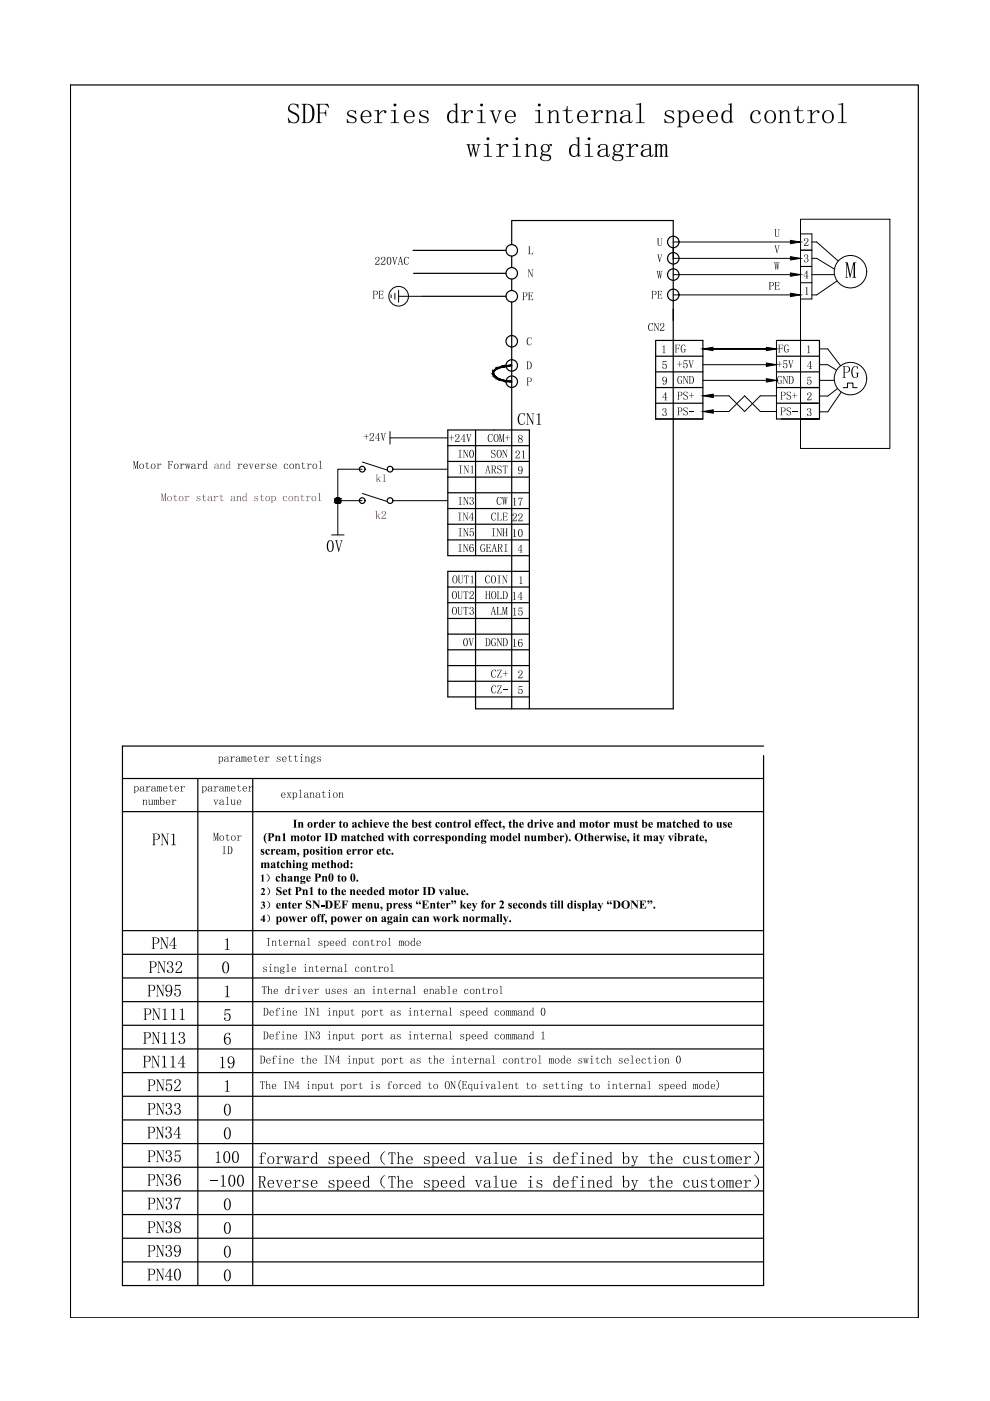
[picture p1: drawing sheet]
<svg xmlns="http://www.w3.org/2000/svg" width="210mm" height="297mm" viewBox="0 0 210 297" stroke-linecap="round" stroke-linejoin="round" font-family="sans-serif">
<defs><g id="words">
<g font-size="6.1">
<text x="60.8" y="26.2">SDF series drive internal speed control</text>
<text x="98.8" y="33.4">wiring diagram</text>
</g>
<text font-size="4.9" x="179.1" y="59">M</text>
<g font-size="3.7">
<text x="178.6" y="80.2">PG</text>
<text x="109.7" y="90.1">CN1</text>
<text x="69.1" y="117.1">0V</text>
<text x="32.2" y="179.3">PN1</text>
<text x="32.1" y="201.3">PN4</text>
<text x="47.3" y="201.4">1</text>
<text x="31.5" y="206.4">PN32</text>
<text x="46.9" y="206.4">0</text>
<text x="31.2" y="211.3">PN95</text>
<text x="47.3" y="211.5">1</text>
<text x="30.3" y="221.3">PN113</text>
<text x="30.4" y="216.3">PN111</text>
<text x="47.3" y="221.5">6</text>
<text x="47.3" y="216.5">5</text>
<text x="30.3" y="226.4">PN114</text>
<text x="46.3" y="226.5">19</text>
<text x="31.2" y="231.4">PN52</text>
<text x="47.3" y="231.5">1</text>
<text x="31.2" y="236.4">PN33</text>
<text x="47.3" y="236.6">0</text>
<text x="31.2" y="241.4">PN34</text>
<text x="47.3" y="241.6">0</text>
<text x="31.2" y="251.4">PN36</text>
<text x="31.2" y="246.4">PN35</text>
<text x="44.6" y="251.6">-100</text>
<text x="45.3" y="246.6">100</text>
<text x="54.7" y="246.8">forward speed（The speed value is defined by the customer）</text>
<text x="54.7" y="251.9">Reverse speed（The speed value is defined by the customer）</text>
<text x="31.2" y="256.5">PN37</text>
<text x="47.3" y="256.6">0</text>
<text x="31.2" y="261.5">PN38</text>
<text x="47.3" y="261.6">0</text>
<text x="31.2" y="266.5">PN39</text>
<text x="47.3" y="266.7">0</text>
<text x="31.2" y="271.5">PN40</text>
<text x="47.3" y="271.7">0</text>
</g>
<g font-size="2.5">
<text x="55.8" y="178.3">(Pn1 motor ID matched with corresponding model number). Otherwise, it may vibrate,</text>
<text x="62.1" y="175.5">In order to achieve the best control effect, the drive and motor must be matched to use</text>
<text x="55.2" y="181.2">scream, position error etc.</text>
<text x="55.2" y="184">matching method:</text>
<text x="58.3" y="186.9">change Pn0 to 0.</text>
<text x="58.4" y="189.8">Set Pn1 to the needed motor ID value.</text>
<text x="58.4" y="195.5">power off, power on again can work normally.</text>
<text x="58.5" y="192.6">enter SN-DEF menu, press “Enter” key for 2 seconds till display “DONE”.</text>
</g>
<g font-size="2.4">
<text x="111.9" y="53.9">L</text>
<text x="139.3" y="52.2">U</text>
<text x="164.1" y="50.2">U</text>
<text x="164.2" y="53.7">V</text>
<text x="170.3" y="52.2">2</text>
<text x="79.4" y="56.2">220VAC</text>
<text x="111.9" y="58.8">N</text>
<text x="139.2" y="59.1">W</text>
<text x="139.3" y="55.6">V</text>
<text x="164.1" y="57.2">W</text>
<text x="170.3" y="59.1">4</text>
<text x="170.3" y="55.6">3</text>
<text x="79" y="63.3">PE</text>
<text x="110.7" y="63.7">PE</text>
<text x="138.1" y="63.4">PE</text>
<text x="163" y="61.5">PE</text>
<text x="170.4" y="62.5">1</text>
<text x="137.3" y="70.2">CN2</text>
<text x="111.6" y="73.2">C</text>
<text x="140.2" y="74.9">1</text>
<text x="143" y="74.8">FG</text>
<text x="164.9" y="74.8">FG</text>
<text x="170.9" y="74.9">1</text>
<text x="111.6" y="78.3">D</text>
<text x="111.6" y="81.8">P</text>
<text x="140.3" y="78.2">5</text>
<text x="140.3" y="81.6">9</text>
<text x="143.5" y="78.1">+5V</text>
<text x="143.5" y="81.4">GND</text>
<text x="164.6" y="78.1">+5V</text>
<text x="164.7" y="81.4">GND</text>
<text x="171" y="81.6">5</text>
<text x="171" y="78.2">4</text>
<text x="140.3" y="88.2">3</text>
<text x="140.3" y="84.9">4</text>
<text x="143.5" y="84.8">PS+</text>
<text x="143.5" y="88.1">PS-</text>
<text x="165.4" y="84.8">PS+</text>
<text x="165.4" y="88.1">PS-</text>
<text x="171" y="88.2">3</text>
<text x="171" y="84.9">2</text>
<text x="77" y="93.5">+24V</text>
<text x="95.1" y="93.7">+24V</text>
<text x="103.3" y="93.7">COM+</text>
<text x="109.7" y="93.9">8</text>
<text x="28.2" y="99.4">Motor Forward and reverse control</text>
<text x="96.9" y="97.1">IN0</text>
<text x="97" y="100.4">IN1</text>
<text x="102.8" y="100.4">ARST</text>
<text x="104" y="97.1">SON</text>
<text x="109.1" y="97.2">21</text>
<text x="109.7" y="100.6">9</text>
<text x="97" y="107.1">IN3</text>
<text x="105.2" y="107.1">CW</text>
<text x="108.5" y="107.2">17</text>
<text x="96.9" y="110.4">IN4</text>
<text x="97" y="113.7">IN5</text>
<text x="104" y="113.7">INH</text>
<text x="104" y="110.4">CLE</text>
<text x="108.5" y="113.9">10</text>
<text x="108.5" y="110.6">22</text>
<text x="96.9" y="117.1">IN6</text>
<text x="101.8" y="117.1">GEARI</text>
<text x="109.7" y="117.2">4</text>
<text x="95.8" y="123.7">OUT1</text>
<text x="102.8" y="123.7">COIN</text>
<text x="109.8" y="123.9">1</text>
<text x="95.7" y="127">OUT2</text>
<text x="95.7" y="130.4">OUT3</text>
<text x="102.8" y="127">HOLD 14</text>
<text x="104" y="130.4">ALM</text>
<text x="108.5" y="130.5">15</text>
<text x="98.1" y="137">0V</text>
<text x="102.8" y="137">DGND</text>
<text x="108.5" y="137.2">16</text>
<text x="104" y="143.7">CZ+</text>
<text x="109.7" y="143.8">2</text>
<text x="104" y="147">CZ-</text>
<text x="109.7" y="147.2">5</text>
<text x="46.2" y="161.5">parameter settings</text>
<text x="28.3" y="167.8">parameter</text>
<text x="42.7" y="167.8">parameter</text>
<text x="30.1" y="170.7">number</text>
<text x="45.2" y="170.7">value</text>
<text x="59.5" y="169.2">explanation</text>
<text x="45.2" y="178.3">Motor</text>
<text x="46.9" y="181.1">ID</text>
<text x="56.3" y="200.6">Internal speed control mode</text>
<text x="55.6" y="206.1">single internal control</text>
<text x="55.4" y="210.8">The driver uses an internal enable control</text>
<text x="55.8" y="215.4">Define IN1 input port as internal speed command 0</text>
<text x="55.8" y="220.4">Define IN3 input port as internal speed command 1</text>
<text x="55.1" y="225.5">Define the IN4 input port as the internal control mode switch selection 0</text>
<text x="55" y="230.9">The IN4 input port is forced to ON(Equivalent to setting to internal speed mode)</text>
</g>
<g font-size="2.4" fill="#f00">
<text x="34.1" y="106.3">Motor start and stop control</text>
<text x="79.6" y="102.2">k1</text>
<text x="79.5" y="110">k2</text>
</g>
<g font-size="2.2">
<text x="55.1" y="186.9">1）</text>
<text x="55.2" y="189.8">2）</text>
<text x="55.2" y="195.5">4）</text>
<text x="55.2" y="192.6">3）</text>
</g>
</g></defs>
<!-- layer: 0 -->
<g fill="none" stroke="#000" stroke-width=".25">
<path d="M14.9 18h179.8v261.4h-179.8zM87.6 53.1h19.7M87.7 58h19.6M108.5 51.9v-5.1h34.2v103.5h-41.9v-29.2M108.5 54.3v2.4M108.5 59.2v2.4M89.5 62.8h17.8M108.5 64v86.3M139 72.2h10v16.6h-10zM139 75.5h10M139 78.8h10M164.6 75.5h9.2"/>
<path d="M164.6 72.2h9.2v16.6h-9.2M164.6 78.8h9.2M94.9 94.5h17.3M94.9 97.8h17.3M100.8 91.2v26.6M139 82.2h10M139 85.5h10M139 88.8h10M164.6 82.2h9.2M164.6 85.5h9.2M94.9 101.2v3.3h17.3M94.9 101.2v-10h17.3v59.1"/>
<path d="M94.9 104.5v13.3h17.3M94.9 101.2h17.3M94.9 107.8h17.3M94.9 111.1h17.3M94.9 114.5h17.3M94.9 131.1v3.4h17.3M94.9 134.5v13.3h17.3M94.9 124.5h17.3M94.9 127.8h17.3M94.9 131.1h17.3M94.9 137.8h17.3M112.2 121.1h-17.3v10"/>
<path d="M94.9 141.1h17.3M94.9 144.4h17.3M161.9 158.2h-135.9v114.4h135.9v-112.4M26 165.1h135.9M26 172.1h135.9M41.9 165.1v107.5M53.6 165.1v107.5M26 197.3h135.9M26 202.3h135.9M26 212.4h135.9M26 217.4h135.9M26 207.3h135.9"/>
<path d="M26 222.4h135.9M26 227.4h135.9M26 237.4h135.9M26 232.4h135.9M26 242.5h135.9M26 247.5h135.9M26 252.5h135.9M26 257.5h135.9M26 262.5h135.9M26 267.5h135.9"/>
<circle cx="108.5" cy="53.1" r="1.22"/>
<circle cx="108.5" cy="57.9" r="1.22"/>
<circle cx="142.8" cy="51.3" r="1.22"/>
<circle cx="142.8" cy="54.8" r="1.22"/>
<circle cx="142.8" cy="58.2" r="1.22"/>
<circle cx="108.5" cy="62.8" r="1.22"/>
<circle cx="108.5" cy="77.5" r="1.22"/>
<circle cx="108.5" cy="72.4" r="1.22"/>
<circle cx="142.8" cy="62.5" r="1.22"/>
<circle cx="76.8" cy="99.5" r=".6"/>
<circle cx="82.7" cy="99.5" r=".6"/>
<circle cx="108.5" cy="80.9" r="1.22"/>
<circle cx="71.6" cy="106.1" r=".6"/>
<circle cx="76.8" cy="106.1" r=".6"/>
<circle cx="82.7" cy="106.1" r=".6"/>
</g>
<g fill="#000" stroke="#000" stroke-width=".21">
<path d="M167.6 51l2.1 .3-2.1 .4zM167.6 54.4l2.1 .4-2.1 .3zM167.6 57.9l2.1 .3-2.1 .4zM149 74l2.2-.4v.7zM162.5 73.6l2.1 .4-2.1 .3zM162.5 77l2.1 .3-2.1 .4zM167.6 62.2l2.1 .3-2.1 .4zM149.1 87.2l2.1-.3v.7zM149.1 83.9l2.1-.3v.7zM162.5 80.3l2.1 .3-2.1 .4zM71.5 106.7h.3zM71.5 105.5h.2z"/>
<path d="M106.5 77.9l2-.3v-.3zM106.5 77.6l2-.3-2 .6zM105.3 78.3l1.2-.4v-.3zM105.1 78.1l1.4-.5-1.2 .7zM105.1 78.1l-.4 .7 .6-.5zM104.5 78.7l.6-.6-.4 .7zM104.5 78.7l.2 .6v-.5zM104.5 78.7l.2 .6-.3 .1zM104.4 79.4l.7 .4-.4-.5zM104.4 79.4l.7 .4-.2 .2zM104.9 80l1 .3-.8-.5zM104.9 80l1 .3-.1 .3zM105.9 80.3l-.1 .3 1.3 .1zM105.8 80.6l1.3 .1-.1 .2zM107.1 80.7l-.1 .2 1.5-.1zM107 80.9l1.5-.1v.3z"/>
<path d="M71.5 106.7l.2 .1zM71.5 106.8h.2z"/>
<path d="M71.5 105.5l.3 .1zM71.5 105.6h.3z"/>
<path d="M71.5 105.6h.3zM71.4 105.6h.4z"/>
<path d="M71.4 105.6h.5zM71.4 105.6h.5z"/>
<path d="M71.4 106.7h.4zM71.4 106.7h.4z"/>
<path d="M71.4 105.6h.5zM71.3 105.6h.6z"/>
<path d="M71.4 106.7h.5zM71.4 106.7h.4z"/>
<path d="M71.3 105.6h.7zM71.3 105.6h.7z"/>
<path d="M71.3 106.7h.6zM71.3 106.7h.6z"/>
<path d="M71.3 105.6l.7 .1zM71.2 105.7h.8z"/>
<path d="M71.3 106.6h.7zM71.3 106.6l.6 .1z"/>
<path d="M71.2 105.7h.9zM71.2 105.7h.9z"/>
<path d="M71.2 106.6h.8zM71.2 106.6h.8z"/>
<path d="M71.2 105.7l.9 .1zM71.2 105.7l.9 .1z"/>
<path d="M71.2 106.6h.9zM71.2 106.6h.8z"/>
<path d="M71.2 105.8h1zM71.2 105.8h1z"/>
<path d="M71.2 106.5h.9zM71.2 106.5l.9 .1z"/>
<path d="M71.1 105.8l1.1 .1zM71.1 105.8l1.1 .1z"/>
<path d="M71.1 106.5h1.1zM71.1 106.5h1z"/>
<path d="M71.1 105.9h1.1zM71.1 105.9h1.1z"/>
<path d="M71.1 106.4h1.1zM71.1 106.4l1.1 .1z"/>
<path d="M71.1 105.9l1.1 .1zM71.1 105.9l1.1 .1z"/>
<path d="M71.1 106.4h1.1zM71.1 106.4h1.1z"/>
<path d="M71 106h1.2zM71 106h1.2z"/>
<path d="M71 106.3h1.2zM71 106.3l1.2 .1z"/>
<path d="M71 106l1.2 .1zM71 106l1.2 .1z"/>
<path d="M71 106.1l1.2 .1zM71 106.1l1.2 .1z"/>
<path d="M71 106.2h1.2zM71 106.2h1.2z"/>
<path d="M71 106.2l1.2 .1zM71 106.2l1.2 .1z"/>
<path d="M71 106.3h1.2zM71 106.3h1.2z"/>
</g>
<g fill="none" stroke="#000" stroke-width=".21">
<path d="M142.7 51.3h24.9M142.7 54.8h24.9M142.7 58.2h24.9M169.7 46.5h19v48.6h-19zM169.7 49.6h2.4v3.4h-2.4h2.4v3.5h-2.4h2.4v3.4h-2.4M172.1 51.3h1.1l4.5 4.1M172.1 54.8h1.1l3.7 2.3M172.1 58.2h4.8M172.1 59.9v3.5h-2.4M177.5 59.6l-4.3 2.9h-1.1M82.9 62.5v.6M83.7 62.2v1.2"/>
<path d="M84.5 62.8h5M84.5 61.6v2.5M142.7 62.5h24.9M149 74h15.6h-15.6h13.5M149 77.3h13.5M164.6 72.2v16.6M173.8 74h1.7l2.7 3.6M173.8 77.3h1.7l1.9 1.2M76.8 99.5h-5.2v13.9M76.8 98l5.3 1.7M82.7 92.8h12.2M82.7 91.5v2.7"/>
<path d="M83.3 99.5h11.6M149 80.6h13.5M151.2 87.2h3.4l3.3-3.3 3.3 3.3h3.4M151.2 83.9h3.4l3.3 3.3 3.3-3.3h3.4M173.8 80.6h3.1M177.6 82.4l-2.1 1.6h-1.7M178.4 83.1l-2.9 4.2h-1.7M178.8 82.2h.9v-1h1.1v1h.9M71.6 106.2h5.2M76.8 104.6l5.3 1.7M83.3 106.2h11.6"/>
<circle cx="180.3" cy="57.6" r="3.4"/>
<circle cx="84.5" cy="62.8" r="2.09"/>
<circle cx="180.3" cy="80.3" r="3.4"/>
</g>
<use href="#words"/>
</svg>
